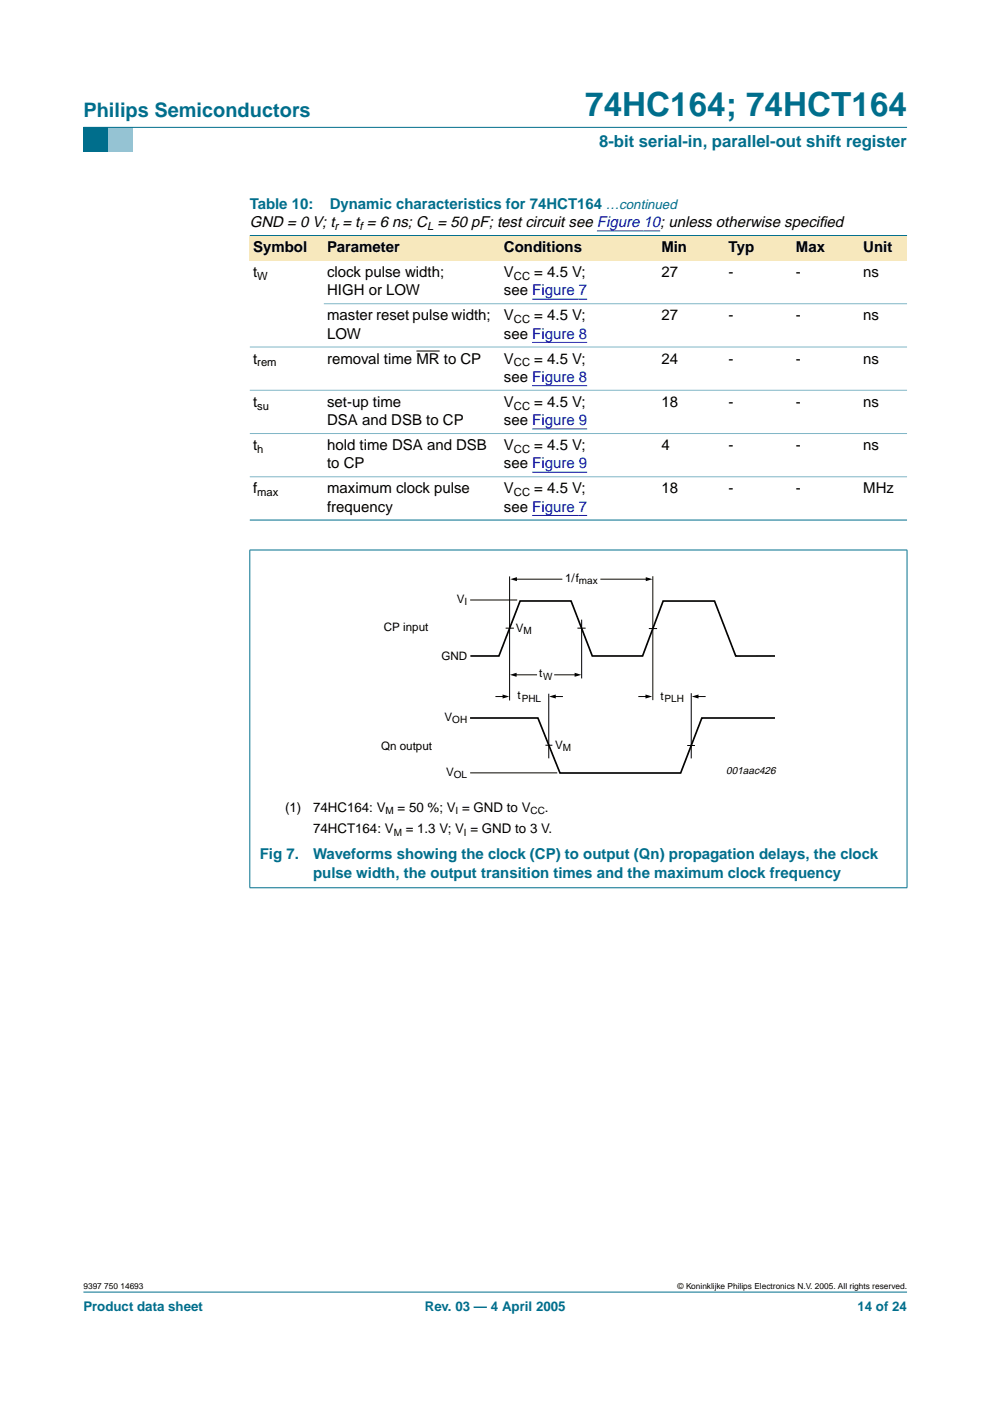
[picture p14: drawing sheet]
<svg xmlns="http://www.w3.org/2000/svg" width="210mm" height="297mm" viewBox="0 0 210 297" stroke-linecap="round" stroke-linejoin="round" font-family="sans-serif">
<defs><g id="words">
<text font-size="7.1" fill="#006e8c" x="124.1" y="24.7">74HC164; 74HCT164</text>
<text font-size="4.2" fill="#006e8c" x="17.7" y="24.9">Philips Semiconductors</text>
<text font-size="3.5" fill="#006e8c" x="127" y="31.1">8-bit serial-in, parallel-out shift register</text>
<g font-size="3.2" fill="#006e8c">
<text x="53" y="44.3">Table 10:</text>
<text x="69.9" y="44.3">Dynamic characteristics for 74HCT164 …continued</text>
<text x="55.1" y="182.2">Fig 7.</text>
<text x="66.4" y="182.2">Waveforms showing the clock (CP) to output (Qn) propagation delays, the clock</text>
<text x="66.4" y="186.1">pulse width, the output transition times and the maximum clock frequency</text>
</g>
<g font-size="3.2">
<text x="53" y="48.2">GND = 0 V; t = t = 6 ns; C = 50 pF; test circuit see Figure 10; unless otherwise specif</text>
<text x="53.7" y="53.5">Symbol</text>
<text x="69.4" y="53.5">Parameter</text>
<text x="106.8" y="53.5">Conditions</text>
<text x="140.2" y="53.5">Min</text>
<text x="154.5" y="53.5">Typ</text>
<text x="168.8" y="53.5">Max</text>
<text x="173.7" y="48.2">ied</text>
<text x="183" y="53.5">Unit</text>
<text x="53.7" y="58.8">t</text>
<text x="69.4" y="58.8">clock pulse width;</text>
<text x="106.8" y="58.8">V</text>
<text x="113.3" y="58.8">= 4.5 V;</text>
<text x="140.2" y="58.8">27</text>
<text x="154.5" y="58.8">-</text>
<text x="168.8" y="58.8">-</text>
<text x="183" y="58.8">ns</text>
<text x="69.4" y="62.6">HIGH or LOW</text>
<text x="106.8" y="62.6">see Figure 7</text>
<text x="69.4" y="67.9">master reset pulse width;</text>
<text x="69.4" y="71.8">LOW</text>
<text x="106.8" y="67.9">V</text>
<text x="106.8" y="71.8">see Figure 8</text>
<text x="113.3" y="67.9">= 4.5 V;</text>
<text x="140.2" y="67.9">27</text>
<text x="154.5" y="67.9">-</text>
<text x="168.8" y="67.9">-</text>
<text x="183" y="67.9">ns</text>
<text x="53.7" y="77.1">t</text>
<text x="69.4" y="77.1">removal time MR to CP</text>
<text x="106.8" y="77.1">V</text>
<text x="113.3" y="77.1">= 4.5 V;</text>
<text x="140.2" y="77.1">24</text>
<text x="154.5" y="77.1">-</text>
<text x="168.8" y="77.1">-</text>
<text x="183" y="77.1">ns</text>
<text x="106.8" y="81">see Figure 8</text>
<text x="53.7" y="86.3">t</text>
<text x="69.4" y="86.3">set-up time</text>
<text x="106.8" y="86.3">V</text>
<text x="113.3" y="86.3">= 4.5 V;</text>
<text x="140.2" y="86.3">18</text>
<text x="154.5" y="86.3">-</text>
<text x="168.8" y="86.3">-</text>
<text x="183" y="86.3">ns</text>
<text x="53.7" y="95.4">t</text>
<text x="69.4" y="90.2">DSA and DSB to CP</text>
<text x="69.4" y="95.4">hold time DSA and DSB</text>
<text x="106.8" y="95.4">V</text>
<text x="106.8" y="90.2">see Figure 9</text>
<text x="113.3" y="95.4">= 4.5 V;</text>
<text x="140.2" y="95.4">4</text>
<text x="154.5" y="95.4">-</text>
<text x="168.8" y="95.4">-</text>
<text x="183" y="95.4">ns</text>
<text x="69.4" y="99.3">to CP</text>
<text x="106.8" y="99.3">see Figure 9</text>
<text x="53.7" y="104.6">f</text>
<text x="69.4" y="104.6">maximum clock pulse</text>
<text x="106.8" y="104.6">V</text>
<text x="113.3" y="104.6">= 4.5 V;</text>
<text x="140.2" y="104.6">18</text>
<text x="154.5" y="104.6">-</text>
<text x="168.8" y="104.6">-</text>
<text x="183" y="104.6">MHz</text>
<text x="69.4" y="108.5">frequency</text>
<text x="106.8" y="108.5">see Figure 7</text>
</g>
<g font-size="2.8">
<text x="60.5" y="172.1">(1)</text>
<text x="66.4" y="172.1">74HC164: V</text>
<text x="84.3" y="172.1">= 50 %; V = GND to V</text>
<text x="115.5" y="172.1">.</text>
<text x="66.4" y="176.7">74HCT164: V</text>
<text x="86" y="176.7">= 1.3 V; V = GND to 3 V.</text>
</g>
<g font-size="2.8" fill="#006e8c">
<text x="17.7" y="278">Product data sheet</text>
<text x="90.1" y="278">Rev. 03 — 4 April 2005</text>
<text x="181.8" y="278">14 of 24</text>
</g>
<g font-size="2.5">
<text x="119.8" y="123.3">1/f</text>
<text x="96.8" y="127.9">V</text>
<text x="81.4" y="133.9">CP input</text>
<text x="109.3" y="133.9">V</text>
<text x="93.6" y="140">GND</text>
<text x="114.3" y="143.6">t</text>
<text x="109.7" y="148.3">t</text>
<text x="140" y="148.4">t</text>
<text x="94.2" y="152.8">V</text>
<text x="80.8" y="158.9">Qn output</text>
<text x="117.7" y="158.8">V</text>
<text x="94.6" y="164.4">V</text>
</g>
<g font-size="2.4">
<text x="70.9" y="48.7">r</text>
<text x="76.2" y="48.7">f</text>
<text x="90.6" y="48.7">L</text>
<text x="54.6" y="59.3">W</text>
<text x="109" y="59.3">CC</text>
<text x="109" y="68.5">CC</text>
<text x="54.6" y="77.7">rem</text>
<text x="109" y="77.7">CC</text>
<text x="54.6" y="86.8">su</text>
<text x="109" y="86.8">CC</text>
<text x="54.6" y="96">h</text>
<text x="109" y="96">CC</text>
<text x="54.6" y="105.2">max</text>
<text x="109" y="105.2">CC</text>
</g>
<text font-size="2.2" x="154" y="164.1">001aac426</text>
<g font-size="2.1">
<text x="122.7" y="123.8">max</text>
<text x="98.5" y="128.4">I</text>
<text x="111" y="134.4">M</text>
<text x="110.6" y="148.8">PHL</text>
<text x="115.2" y="144.1">W</text>
<text x="140.9" y="148.9">PLH</text>
<text x="95.9" y="153.3">OH</text>
<text x="119.4" y="159.3">M</text>
<text x="96.2" y="164.9">OL</text>
<text x="81.7" y="172.6">M</text>
<text x="96.6" y="172.6">I</text>
<text x="112.5" y="172.6">CC</text>
<text x="83.5" y="177.2">M</text>
<text x="98.4" y="177.2">I</text>
</g>
<g font-size="1.8">
<text x="17.7" y="273.4">9397 750 14693</text>
<text x="143.7" y="273.4">© Koninklijke Philips Electronics N.V. 2005. All rights reserved.</text>
</g>
</g></defs>
<path d="M17.7 273.9h174.6z" fill="#006e8c" stroke="#006e8c" stroke-width=".21"/>
<path d="M17.7 27h5.3v5.3h-5.3z" fill-rule="evenodd" fill="#006e8c"/>
<path d="M23 27h5.3v5.3h-5.3z" fill-rule="evenodd" fill="#96c4d6"/>
<path d="M17.7 27h174.6z" fill="#006e8c" stroke="#006e8c" stroke-width=".21"/>
<path d="M126.6 49h13.4M112.8 63.4h11.7M112.8 72.6h11.7M112.8 81.8h11.7M112.8 90.9h11.7M112.8 100.1h11.7M112.8 109.3h11.7" fill="none" stroke="#00f" stroke-width=".21"/>
<path d="M88.3 74.4h4.9" fill="none" stroke="#000" stroke-width=".21"/>
<g fill="#f7e8bd">
<path d="M53 49.9h15.7v5.3h-15.7z" fill-rule="evenodd"/>
<path d="M68.7 49.9h37.4v5.3h-37.4z" fill-rule="evenodd"/>
<path d="M106.1 49.9h24.9v5.3h-24.9z" fill-rule="evenodd"/>
<path d="M131 49.9h8.5v5.3h-8.5z" fill-rule="evenodd"/>
<path d="M139.5 49.9h14.3v5.3h-14.3z" fill-rule="evenodd"/>
<path d="M153.8 49.9h14.3v5.3h-14.3z" fill-rule="evenodd"/>
<path d="M168.1 49.9h14.2v5.3h-14.2z" fill-rule="evenodd"/>
<path d="M182.3 49.9h10v5.3h-10z" fill-rule="evenodd"/>
</g>
<g fill="#006e8c" stroke="#006e8c" stroke-width=".21">
<path d="M53 49.9h139.3z"/>
<path d="M53 110.3h139.3z"/>
<path d="M53 116.7v71.5z"/>
<path d="M192.3 116.7v71.5z"/>
<path d="M52.9 116.6h139.5z"/>
<path d="M52.9 188.2h139.5z"/>
</g>
<g fill="#80b6c6" stroke="#80b6c6" stroke-width=".21">
<path d="M68.7 64.4h123.6z"/>
<path d="M53 73.6h139.3z"/>
<path d="M53 82.7h139.3z"/>
<path d="M53 91.9h139.3z"/>
<path d="M53 101.1h139.3z"/>
</g>
<g fill="none" stroke="#000" stroke-width=".21">
<path d="M99.7 127.2h10M107.2 133.2h1.8M108 122.2v26.3M109.3 122.8h9.8M122.4 133.2h1.8M123.3 131.4v12.4M127.4 122.8h9.8M137.6 133.3h1.7M138.4 122.2v26.2M105.2 147.7h1.6M109.2 143.1h4.6M115.6 158h1.5"/>
<path d="M116.4 147.1v13.7M117.6 147.7h1.6M117.6 143.1h4.5M135.4 147.7h1.7M145.7 158.1h1.6M146.6 147v13.8M147.8 147.7h1.7M99.7 163.9h18.5"/>
</g>
<path d="M108.2 122.8l1.4-.4v.8zM136.9 122.4l1.4 .4-1.4 .4zM106.6 147.2l1.4 .5-1.4 .4zM108.1 143.1l1.4-.5v.9zM116.4 147.7l1.4-.5v.9zM121.8 142.6l1.5 .5-1.5 .4zM136.9 147.2l1.4 .5-1.4 .4zM146.7 147.7l1.4-.5v.9z" fill="#000"/>
<path d="M99.7 139.1h6.1l4.5-11.7h10.8l4.5 11.7h10.6l4.4-11.7h10.9l4.5 11.7h8.3M99.7 152.2h14.4l4.6 11.7h25.6l4.5-11.7h15.5" fill="none" stroke="#000" stroke-width=".35"/>
<use href="#words"/>
</svg>
